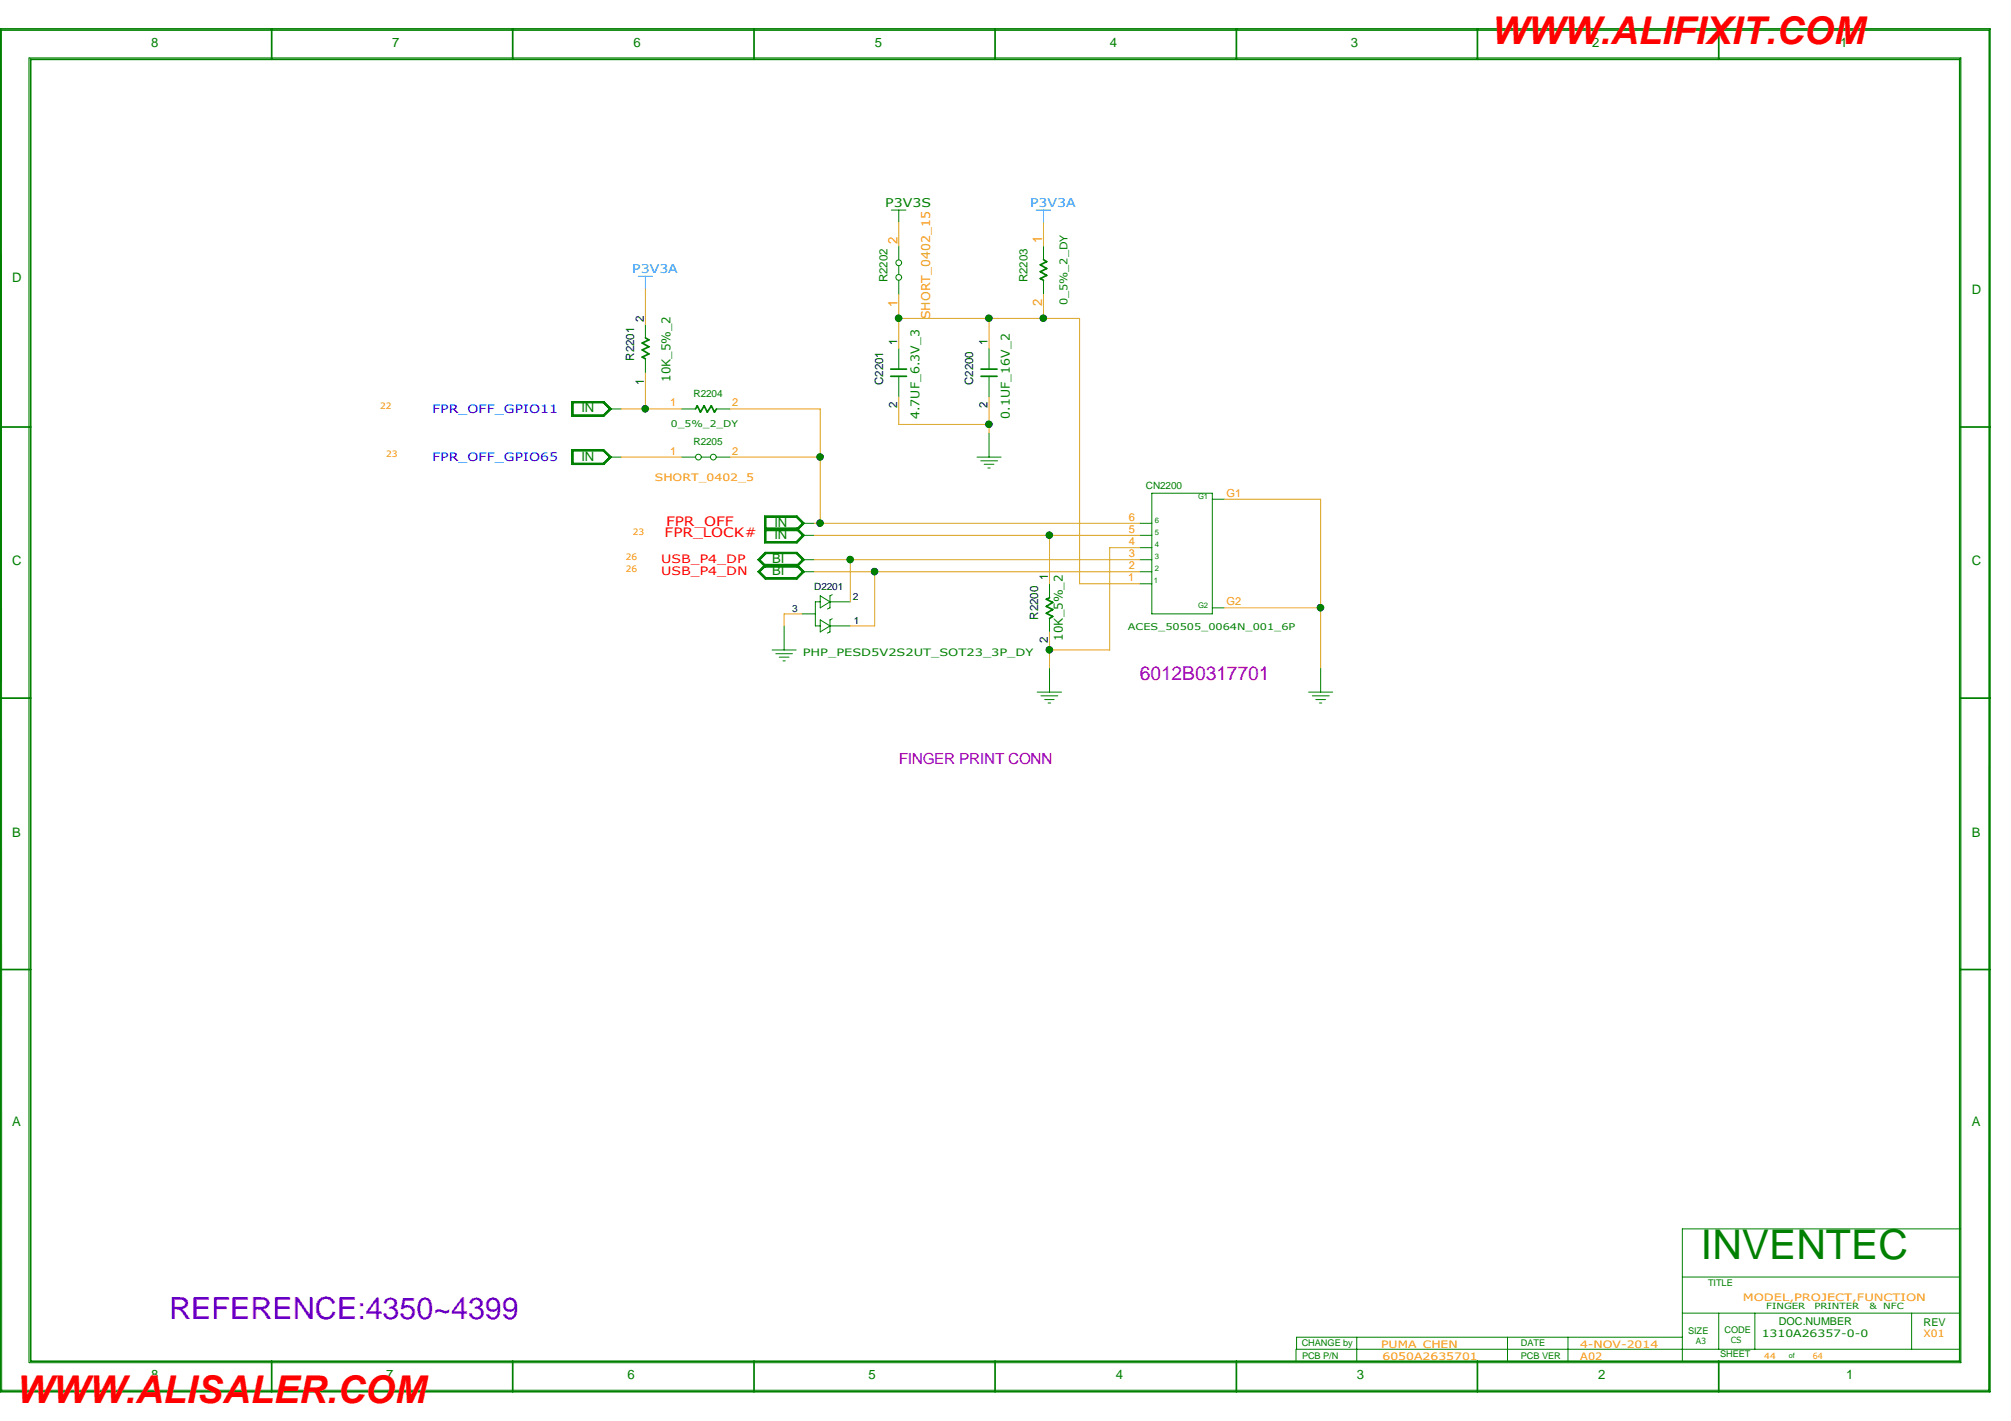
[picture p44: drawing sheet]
<svg xmlns="http://www.w3.org/2000/svg" width="297mm" height="210mm" viewBox="0 0 297 210" stroke-linecap="round" stroke-linejoin="round" font-family="sans-serif">
<defs><g id="words">
<text font-size="6.1" fill="#008000" x="251.2" y="186">INVENTEC</text>
<g font-size="5.6" fill="#f00">
<text x="220.4" y="6.4">WWW.ALIFIXIT.COM</text>
<text x="2.5" y="207.3">WWW.ALISALER.COM</text>
</g>
<text font-size="4.5" fill="#8000ff" x="25" y="194.9">REFERENCE:4350~4399</text>
<text font-size="2.8" fill="#9400d3" x="168.4" y="100.5">6012B0317701</text>
<text font-size="2.3" fill="#9400d3" x="132.8" y="112.9">FINGER PRINT CONN</text>
<g font-size="1.9" fill="#008000">
<text x="22.3" y="6.9">8</text>
<text x="58" y="6.9">7</text>
<text x="93.6" y="6.9">6</text>
<text x="129.2" y="6.9">5</text>
<text x="163.9" y="6.9">4</text>
<text x="199.5" y="6.9">3</text>
<text x="235.2" y="6.9">2</text>
<text x="271.8" y="6.9">1</text>
<text x="1.8" y="41.7">D</text>
<text x="291.2" y="43.4">D</text>
<text x="85.9" y="60.9">IN</text>
<text x="85.9" y="68">IN</text>
<text x="114.4" y="77.8">IN</text>
<text x="1.8" y="83.5">C</text>
<text x="114" y="83.1">BI</text>
<text x="114.4" y="79.6">IN</text>
<text x="291.2" y="83.5">C</text>
<text x="114" y="84.9">BI</text>
<text x="1.8" y="123.6">B</text>
<text x="291.2" y="123.6">B</text>
<text x="1.8" y="166.3">A</text>
<text x="291.2" y="166.3">A</text>
<text x="22.3" y="203.7">8</text>
<text x="57.1" y="203.7">7</text>
<text x="92.7" y="203.7">6</text>
<text x="128.3" y="203.7">5</text>
<text x="164.8" y="203.7">4</text>
<text x="200.4" y="203.7">3</text>
<text x="236" y="203.7">2</text>
<text x="272.7" y="203.7">1</text>
</g>
<g font-size="1.9" fill="#ff8d00">
<text x="132.5" y="36" transform="rotate(-90 132.5 36)">2</text>
<text x="153.9" y="35.9" transform="rotate(-90 153.9 35.9)">1</text>
<text x="132.5" y="45.4" transform="rotate(-90 132.5 45.4)">1</text>
<text x="153.9" y="45.3" transform="rotate(-90 153.9 45.3)">2</text>
</g>
<g font-size="1.9" fill="#f00">
<text x="98.4" y="77.7">FPR_OFF</text>
<text x="98.2" y="79.3">FPR_LOCK#</text>
</g>
<g font-size="1.8" fill="#008000">
<text x="130.8" y="30.6">P3V3S</text>
<text x="99.1" y="56.4" transform="rotate(-90 99.1 56.4)">10K_5%_2</text>
<text x="135.8" y="61.9" transform="rotate(-90 135.8 61.9)">4.7UF_6.3V_3</text>
<text x="149.1" y="61.9" transform="rotate(-90 149.1 61.9)">0.1UF_16V_2</text>
<text x="157" y="94.6" transform="rotate(-90 157 94.6)">10K_5%_2</text>
</g>
<g font-size="1.8" fill="#1e90ff">
<text x="152.1" y="30.6">P3V3A</text>
<text x="93.4" y="40.3">P3V3A</text>
</g>
<text font-size="1.8" fill="#ff8d00" x="137.4" y="47.2" transform="rotate(-90 137.4 47.2)">SHORT_0402_15</text>
<g font-size="1.7" fill="#008000">
<text x="131.1" y="41.7" transform="rotate(-90 131.1 41.7)">R2202</text>
<text x="151.8" y="41.7" transform="rotate(-90 151.8 41.7)">R2203</text>
</g>
<g font-size="1.7">
<text x="95.1" y="47.6" transform="rotate(-90 95.1 47.6)">2</text>
<text x="93.7" y="53.3" transform="rotate(-90 93.7 53.3)">R2201</text>
<text x="132.5" y="51" transform="rotate(-90 132.5 51)">1</text>
<text x="145.9" y="51" transform="rotate(-90 145.9 51)">1</text>
<text x="95.1" y="56.8" transform="rotate(-90 95.1 56.8)">1</text>
<text x="130.4" y="56.9" transform="rotate(-90 130.4 56.9)">C2201</text>
<text x="143.8" y="56.9" transform="rotate(-90 143.8 56.9)">C2200</text>
<text x="132.5" y="60.2" transform="rotate(-90 132.5 60.2)">2</text>
<text x="145.9" y="60.2" transform="rotate(-90 145.9 60.2)">2</text>
<text x="154.8" y="85.7" transform="rotate(-90 154.8 85.7)">1</text>
<text x="153.3" y="91.5" transform="rotate(-90 153.3 91.5)">R2200</text>
<text x="154.8" y="95" transform="rotate(-90 154.8 95)">2</text>
</g>
<g font-size="1.7" fill="#00f">
<text x="63.8" y="61">FPR_OFF_GPIO11</text>
<text x="63.8" y="68.1">FPR_OFF_GPIO65</text>
</g>
<g font-size="1.7" fill="#f00">
<text x="97.7" y="83.2">USB_P4_DP</text>
<text x="97.7" y="85">USB_P4_DN</text>
</g>
<g font-size="1.6" fill="#008000">
<text x="157.7" y="45.1" transform="rotate(-90 157.7 45.1)">0_5%_2_DY</text>
<text x="262.8" y="195.8">DOC.NUMBER</text>
<text x="284.1" y="195.9">REV</text>
</g>
<g font-size="1.6" fill="#ff8d00">
<text x="99" y="60">1</text>
<text x="108.2" y="60">2</text>
<text x="99" y="67.1">1</text>
<text x="108.2" y="67.1">2</text>
<text x="166.7" y="76.9">6</text>
<text x="181.2" y="73.4">G1</text>
<text x="166.7" y="78.7">5</text>
<text x="166.7" y="80.5">4</text>
<text x="166.7" y="82.3">3</text>
<text x="166.6" y="85.8">1</text>
<text x="166.7" y="84">2</text>
<text x="181.2" y="89.4">G2</text>
</g>
<g font-size="1.5" fill="#008000">
<text x="102.4" y="58.7">R2204</text>
<text x="102.4" y="65.8">R2205</text>
<text x="169.2" y="72.3">CN2200</text>
<text x="118.6" y="96.9">PHP_PESD5V2S2UT_SOT23_3P_DY</text>
<text x="260.2" y="197.5">1310A26357-0-0</text>
</g>
<g font-size="1.5" fill="#ff8d00">
<text x="96.7" y="71.1">SHORT_0402_5</text>
<text x="257.4" y="192.2">MODEL,PROJECT,FUNCTION</text>
<text x="284.1" y="197.5">X01</text>
<text x="204" y="199.1">PUMA CHEN</text>
<text x="204.2" y="200.9">6050A2635701</text>
<text x="233.4" y="199.1">4-NOV-2014</text>
<text x="233.4" y="200.9">A02</text>
</g>
<g font-size="1.5">
<text x="120.3" y="87.2">D2201</text>
<text x="126" y="88.6">2</text>
<text x="117" y="90.4">3</text>
<text x="126.1" y="92.2">1</text>
</g>
<g font-size="1.4" fill="#008000">
<text x="99.1" y="63.1">0_5%_2_DY</text>
<text x="166.6" y="93">ACES_50505_0064N_001_6P</text>
<text x="252.3" y="189.9">TITLE</text>
<text x="249.3" y="197">SIZE</text>
<text x="254.7" y="196.9">CODE</text>
<text x="192.3" y="198.8">CHANGE by</text>
<text x="192.3" y="200.7">PCB P/N</text>
<text x="224.7" y="198.8">DATE</text>
<text x="224.7" y="200.7">PCB VER</text>
<text x="254.1" y="200.4">SHEET</text>
</g>
<g font-size="1.3" fill="#ff8d00">
<text x="56.1" y="60.4">22</text>
<text x="57" y="67.5">23</text>
<text x="92.5" y="82.7">26</text>
<text x="93.5" y="79.1">23</text>
<text x="92.5" y="84.5">26</text>
<text x="260.6" y="200.7">44</text>
<text x="267.8" y="200.7">64</text>
</g>
<g font-size="1.3" fill="#008000">
<text x="260.9" y="193.4">FINGER</text>
<text x="268" y="193.4">PRINTER</text>
<text x="276.1" y="193.4">&amp;</text>
<text x="278.2" y="193.4">NFC</text>
<text x="250.5" y="198.5">A3</text>
<text x="255.6" y="198.4">CS</text>
</g>
<g font-size="1.1" fill="#008000">
<text x="170.6" y="77.3">6</text>
<text x="177" y="73.7">G1</text>
<text x="170.6" y="79">5</text>
<text x="170.6" y="80.9">4</text>
<text x="170.6" y="82.6">3</text>
<text x="170.4" y="86.2">1</text>
<text x="170.6" y="84.4">2</text>
<text x="177" y="89.7">G2</text>
<text x="264.2" y="200.6">of</text>
</g>
</g></defs>
<g fill="none" stroke="#008000" stroke-width=".25">
<path d="M0 4.3h293.9v201.3h-293.9zM40.1 4.3v4.5M75.7 4.3v4.5M111.4 4.3v4.5M147 4.3v4.5M182.6 4.3v4.5M218.2 4.3v4.5M253.9 4.3v4.5M289.5 8.8h-285v192.3h285M289.5 8.7v192.4M154.1 38.4l.5 .3-.9 .4 .9 .6-.9 .4 .9 .6-.9 .4 .4 .3M95.3 49.9l.5 .3-.9 .5 .9 .5-.9 .5 .9 .6-.9 .4 .4 .3"/>
<path d="M131.6 54.5h2.3M131.6 55.6h2.3M144.9 54.5h2.4M144.9 55.6h2.4M0 63.1h4.5M102.7 60.4l.3-.5 .5 1 .5-1 .5 1 .6-1 .4 1 .3-.5M289.5 63.1h4.4M155 88.3l-.4 .2 .9 .5-.9 .6 .9 .4-.9 .6 .9 .5-.5 .3M0 103.1h4.5M289.5 103.1h4.4M0 143.2h4.5M289.5 143.2h4.4"/>
<path d="M40.1 201.1v4.5M75.7 201.1v4.5M111.4 201.1v4.5M147 201.1v4.5M182.6 201.1v4.5M218.2 201.1v4.5M253.9 201.1v4.5"/>
</g>
<g fill="none" stroke="#008000" stroke-width=".15">
<path d="M.2 4.4l.1 201M.3 4.5h293.4M4.3 8.6v192.7M4.3 8.6h285.3v192.7h-285.3M293.8 4.5l-.1 200.9h-293.4M131.7 31h2.1M132.8 31v1.8M132.8 36.4v2M132.8 39.2v1.3M154.1 36.4v2M84.5 59.3h4.7l1.1 1.1-1.1 1.1h-4.7zM84.5 59.4h4.7l1 1-1 1h-4.7z"/>
<path d="M84.6 59.4h4.6l.9 1-.9 .9h-4.6zM84.7 59.5h4.4l.9 .9-.9 .9h-4.4zM95.3 47.9v2M95.3 53v2.1M132.8 41.4v2.1M132.8 51.5v3M132.8 55.6v3M146.1 51.5v3M146.1 55.6v3M154.1 41.4v2.1M84.5 66.4h4.7l1.1 1.1-1.1 1.1h-4.7zM84.5 66.5h4.7l1 1-1 1h-4.7z"/>
<path d="M84.6 66.5h4.6l.9 1-.9 1h-4.6zM84.7 66.6h4.4l.9 .9-.9 .9h-4.4zM90 60.4h1.8M90 67.5h1.8M100.7 60.4h2M100.7 67.5h2M103.6 67.5h1.3M105.8 60.4h2M105.8 67.5h2M112.9 78h4.8l1.1 1.1-1.1 1.1h-4.8v-4h4.8l1.1 1.1-1.1 1.1h-4.8M113 78.1h4.7l1 1-1 1h-4.7v-3.8h4.7l1 1-1 1.1h-4.7M113.1 78.1h4.5l1 1-1 1h-4.5v-3.7h4.5l1 .9-1 1h-4.5"/>
<path d="M113.2 78.2h4.4M117.6 78.2l.9 .9M118.5 79.1h1.8M118.5 77.3h1.8M118.5 77.3l-.9 .9M118.5 77.3l-.9-.9h-4.4v3.6h4.4l.9-.9M144.3 67.5h3.6M144.9 68.1h2.5M145.4 68.6h1.4M145.9 69.1h.4M146.1 64v3.5M168.4 79.1h1.7"/>
<path d="M168.4 77.3h1.7M170.1 72.9h9v17.8h-9zM179.1 73.7h1.7M111.9 84.5l1.1-1.1h4.7l1.1 1.1-1.1 1.1h-4.7zM111.9 82.7l1.1-1.1h4.7l1.1 1.1-1.1 1.1h-4.7zM112.1 84.5l1-1h4.5l1 1-1 .9h-4.5zM112.1 82.7l1-1h4.5l1 1-1 .9h-4.5zM113.1 83.4h4.6l1 1.1-1 1h-4.6l-1-1zM113.1 81.6h4.6l1 1.1-1 1h-4.6l-1-1zM113.2 83.6h4.4M113.2 83.6l-.9 .9 .9 .8h4.4l.9-.8M114 96h3.6"/>
<path d="M114.6 96.6h2.4M115.1 97.1h1.4M115.7 97.6h.3M115.8 92.5v3.5M117.6 83.6l.9 .9M118.5 90.7h1.9M118.5 84.5h1.8M118.5 82.7h1.8M118.5 82.7l-.9-.9h-4.4l-.9 .9 .9 .9M118.5 82.7l-.9 .9M121.2 91.6l1.4 .9-1.4 .8zM121.2 88l1.4 .9-1.4 .9z"/>
<path d="M121.2 88.9h-.8v3.6h.8M122.6 92.5h3M122.6 88.9h3M122.9 91.4l-.3 .2v1.7l-.4 .2M122.9 87.8l-.3 .2v1.8l-.4 .2M155 86.2v2.1M155 91.4v1.9M155 98.7v3.5M168.4 86.2h1.7M168.4 84.5h1.7M168.4 82.7h1.7M168.4 80.9h1.7"/>
<path d="M179.1 89.8h1.7M195.1 98.7v3.5M153.2 102.2h3.6M153.8 102.8h2.4M154.3 103.3h1.4M154.8 103.8h.4M193.3 102.2h3.5M193.8 102.8h2.5M194.3 103.3h1.5M194.9 103.8h.3M191.4 199.3v1.8M200.4 197.5v3.6"/>
<path d="M222.7 197.5v3.6M231.6 197.5v3.6M248.5 197.5h-57v1.8h98M248.5 181.5v19.6M248.5 194h41M248.5 188.6h41M248.6 181.5h41M253.9 194v5.3M259.2 194v5.3M282.4 194v5.3"/>
<circle cx="132.8" cy="38.8" r=".43"/>
<circle cx="132.8" cy="41" r=".43"/>
<circle cx="103.2" cy="67.5" r=".43"/>
<circle cx="105.4" cy="67.5" r=".43"/>
</g>
<g fill="none" stroke="#daa520" stroke-width=".15">
<path d="M132.8 32.8v3.6M154.1 32.8v3.6M95.3 42.6v5.3M95.3 55.1v5.3M132.8 43.5v8M132.8 58.6v4.1h13.3M132.8 47h26.7v39.2h8.9M146.1 47v4.5M146.1 58.6v5.4M154.1 43.5v3.5M91.8 67.5h8.9M91.8 60.4h8.9"/>
<path d="M107.8 67.5h13.4M107.8 60.4h13.4v16.9M120.3 77.3h48.1M120.3 79.1h48.1M155 79.1v7.1M180.8 73.7h14.3v25M118.5 90.7h-2.7v1.8M120.3 82.7h48.1M120.3 84.5h48.1M125.6 82.7v6.2M129.2 84.5v8h-3.6M155 93.3v5.4"/>
<path d="M168.4 80.9h-4.5v15.1h-8.9M180.8 89.8h14.3"/>
</g>
<path d="M153 31h2.2M154.1 31v1.8M94.3 40.8h2.1M95.3 40.8v1.8" fill="none" stroke="#1e90ff" stroke-width=".15"/>
<g fill="#000">
<circle cx="132.7" cy="47" r=".49"/>
<circle cx="146.1" cy="47" r=".49"/>
<circle cx="154.1" cy="47" r=".49"/>
<circle cx="95.3" cy="60.4" r=".49"/>
<circle cx="121.1" cy="77.3" r=".49"/>
<circle cx="121.1" cy="67.5" r=".49"/>
<circle cx="146.1" cy="62.7" r=".49"/>
<circle cx="155" cy="79.1" r=".49"/>
<circle cx="125.6" cy="82.7" r=".49"/>
<circle cx="129.2" cy="84.4" r=".49"/>
<circle cx="155" cy="96" r=".49"/>
<circle cx="195" cy="89.8" r=".49"/>
</g>
<g fill="none" stroke="#000" stroke-width=".15">
<circle cx="132.7" cy="47" r=".49"/>
<circle cx="146.1" cy="47" r=".49"/>
<circle cx="154.1" cy="47" r=".49"/>
<circle cx="95.3" cy="60.4" r=".49"/>
<circle cx="121.1" cy="77.3" r=".49"/>
<circle cx="121.1" cy="67.5" r=".49"/>
<circle cx="146.1" cy="62.7" r=".49"/>
<circle cx="155" cy="79.1" r=".49"/>
<circle cx="125.6" cy="82.7" r=".49"/>
<circle cx="129.2" cy="84.4" r=".49"/>
<circle cx="155" cy="96" r=".49"/>
<circle cx="195" cy="89.8" r=".49"/>
</g>
<use href="#words"/>
</svg>
